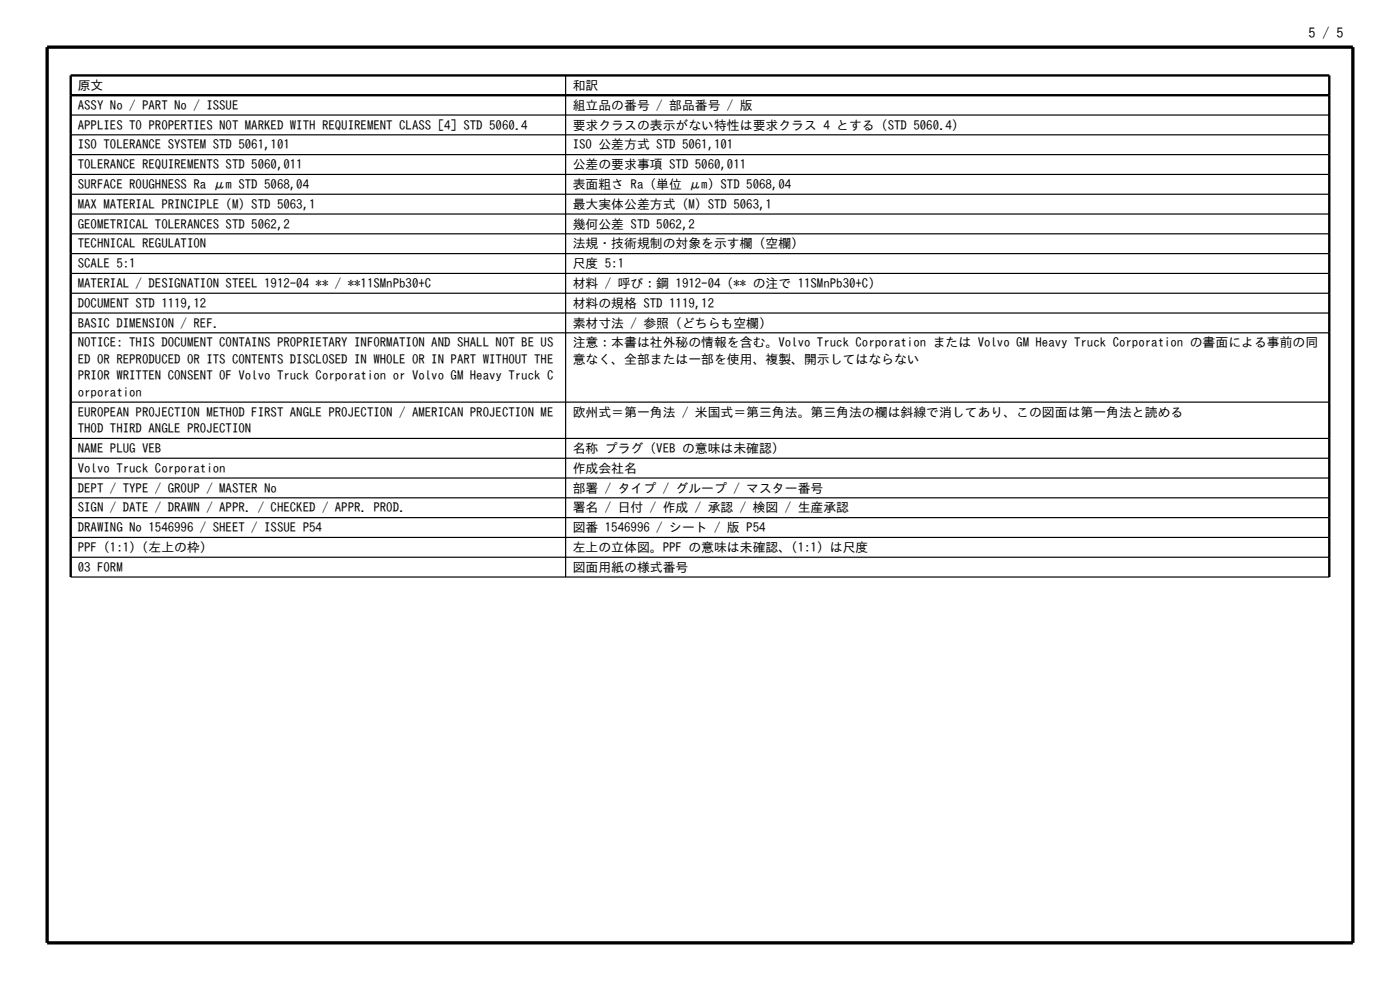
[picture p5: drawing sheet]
<svg xmlns="http://www.w3.org/2000/svg" width="297mm" height="210mm" viewBox="0 0 297 210" stroke-linecap="round" stroke-linejoin="round" font-family="sans-serif">
<defs><g id="words">
<text font-size="3" x="277.6" y="8">5 / 5</text>
<g font-size="2.7">
<text x="16.5" y="19.1">原文</text>
<text x="16.5" y="23.3">ASSY No / PART No / ISSUE</text>
<text x="121.5" y="19.1">和訳</text>
<text x="121.5" y="23.3">組立品の番号 / 部品番号 / 版</text>
<text x="16.5" y="27.5">APPLIES TO PROPERTIES NOT MARKED WITH REQUIREMENT CLASS [4] STD 5060.4</text>
<text x="121.5" y="27.5">要求クラスの表示がない特性は要求クラス 4 とする（STD 5060.4）</text>
<text x="16.5" y="31.7">ISO TOLERANCE SYSTEM STD 5061,101</text>
<text x="16.5" y="35.9">TOLERANCE REQUIREMENTS STD 5060,011</text>
<text x="121.5" y="31.7">ISO 公差方式 STD 5061,101</text>
<text x="121.5" y="35.9">公差の要求事項 STD 5060,011</text>
<text x="16.5" y="40.1">SURFACE ROUGHNESS Ra μm STD 5068,04</text>
<text x="121.5" y="40.1">表面粗さ Ra（単位 μm）STD 5068,04</text>
<text x="16.5" y="44.3">MAX MATERIAL PRINCIPLE (M) STD 5063,1</text>
<text x="121.5" y="44.3">最大実体公差方式 (M) STD 5063,1</text>
<text x="16.5" y="48.5">GEOMETRICAL TOLERANCES STD 5062,2</text>
<text x="16.5" y="52.7">TECHNICAL REGULATION</text>
<text x="121.5" y="48.5">幾何公差 STD 5062,2</text>
<text x="121.5" y="52.7">法規・技術規制の対象を示す欄（空欄）</text>
<text x="16.5" y="56.9">SCALE 5:1</text>
<text x="121.5" y="56.9">尺度 5:1</text>
<text x="16.5" y="61.1">MATERIAL / DESIGNATION STEEL 1912-04 ** / **11SMnPb30+C</text>
<text x="16.5" y="65.3">DOCUMENT STD 1119,12</text>
<text x="121.5" y="61.1">材料 / 呼び：鋼 1912-04（** の注で 11SMnPb30+C）</text>
<text x="121.5" y="65.3">材料の規格 STD 1119,12</text>
<text x="16.5" y="69.5">BASIC DIMENSION / REF.</text>
<text x="121.5" y="69.5">素材寸法 / 参照（どちらも空欄）</text>
<text x="16.5" y="73.7">NOTICE: THIS DOCUMENT CONTAINS PROPRIETARY INFORMATION AND SHALL NOT BE US</text>
<text x="16.5" y="77.2">ED OR REPRODUCED OR ITS CONTENTS DISCLOSED IN WHOLE OR IN PART WITHOUT THE</text>
<text x="121.5" y="73.7">注意：本書は社外秘の情報を含む。Volvo Truck Corporation または Volvo GM Heavy Truck Corporation の書面による事前の同</text>
<text x="121.5" y="77.2">意なく、全部または一部を使用、複製、開示してはならない</text>
<text x="16.5" y="80.7">PRIOR WRITTEN CONSENT OF Volvo Truck Corporation or Volvo GM Heavy Truck C</text>
<text x="16.5" y="84.2">orporation</text>
<text x="16.5" y="88.4">EUROPEAN PROJECTION METHOD FIRST ANGLE PROJECTION / AMERICAN PROJECTION ME</text>
<text x="121.5" y="88.4">欧州式＝第一角法 / 米国式＝第三角法。第三角法の欄は斜線で消してあり、この図面は第一角法と読める</text>
<text x="16.5" y="91.9">THOD THIRD ANGLE PROJECTION</text>
<text x="16.5" y="96.1">NAME PLUG VEB</text>
<text x="16.5" y="100.3">Volvo Truck Corporation</text>
<text x="121.5" y="96.1">名称 プラグ（VEB の意味は未確認）</text>
<text x="121.5" y="100.3">作成会社名</text>
<text x="16.5" y="104.5">DEPT / TYPE / GROUP / MASTER No</text>
<text x="121.5" y="104.5">部署 / タイプ / グループ / マスター番号</text>
<text x="16.5" y="108.7">SIGN / DATE / DRAWN / APPR. / CHECKED / APPR. PROD.</text>
<text x="16.5" y="112.9">DRAWING No 1546996 / SHEET / ISSUE P54</text>
<text x="121.5" y="108.7">署名 / 日付 / 作成 / 承認 / 検図 / 生産承認</text>
<text x="121.5" y="112.9">図番 1546996 / シート / 版 P54</text>
<text x="16.5" y="117.1">PPF (1:1)（左上の枠）</text>
<text x="121.5" y="117.1">左上の立体図。PPF の意味は未確認、(1:1) は尺度</text>
<text x="16.5" y="121.3">03 FORM</text>
<text x="121.5" y="121.3">図面用紙の様式番号</text>
</g>
</g></defs>
<path d="M15 20.2h267M15 122.4v-106.4h267v106.4" fill="none" stroke="#000" stroke-width=".5"/>
<g fill="none" stroke="#000" stroke-width=".25">
<path d="M120 16v106.4M15 24.4h267M15 28.6h267M15 32.8h267M15 37h267M15 41.2h267M15 45.4h267M15 49.6h267M15 53.8h267M15 58h267M15 62.2h267M15 66.4h267"/>
<path d="M15 70.6h267M15 85.3h267M15 93h267M15 97.2h267M15 101.4h267M15 105.6h267M15 109.8h267M15 114h267M15 118.2h267M15 122.4h267"/>
</g>
<path d="M10 10h277v190h-277z" fill="none" stroke="#000" stroke-width=".7" stroke-linecap="butt"/>
<use href="#words"/>
</svg>
